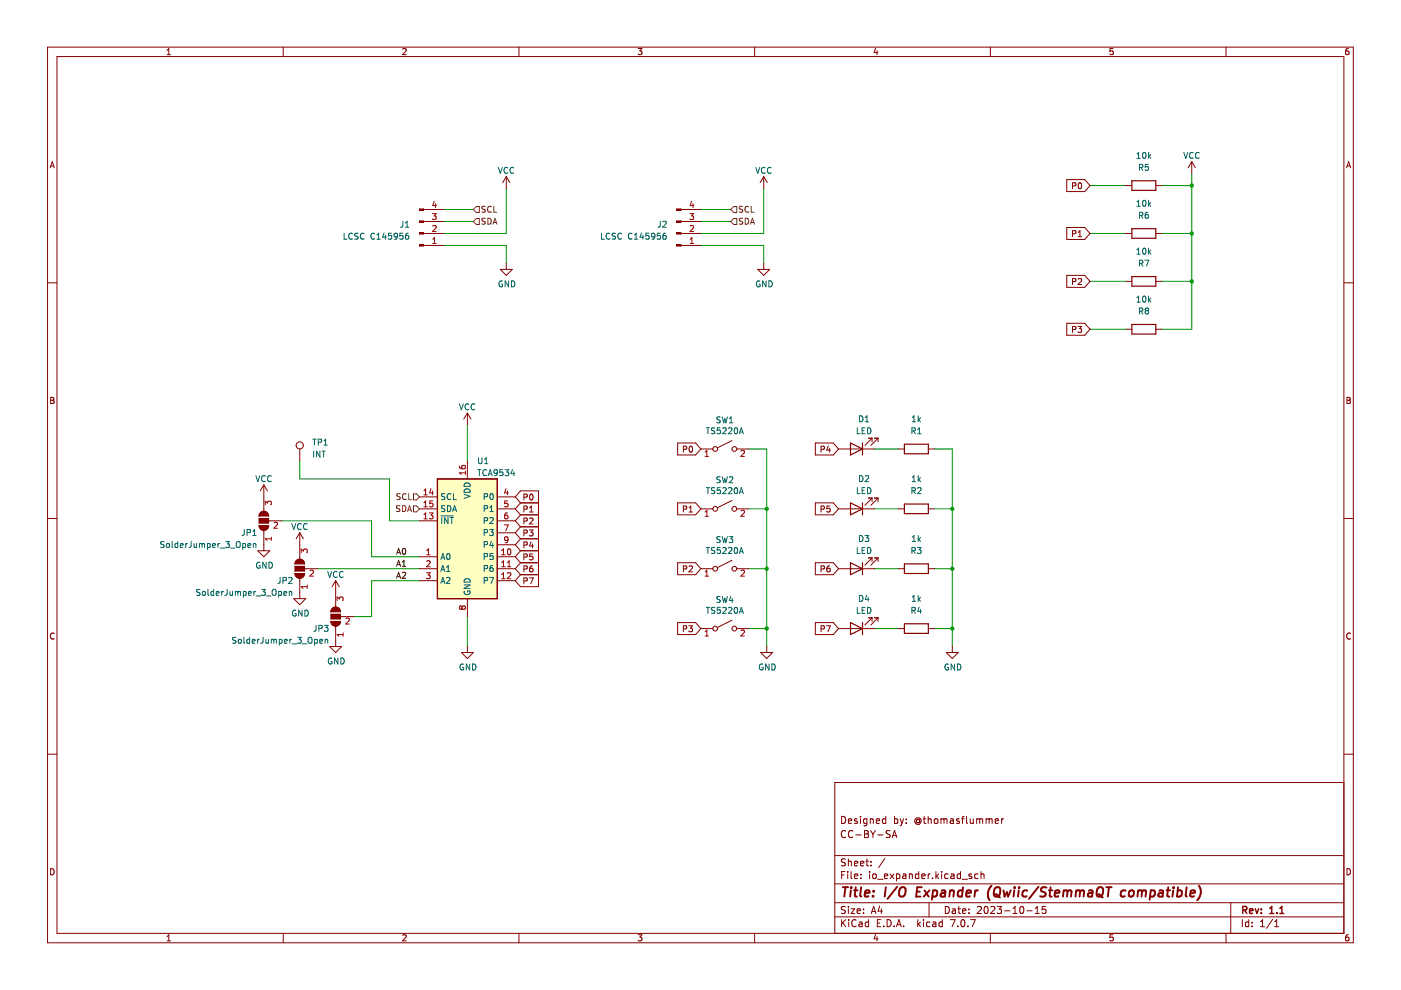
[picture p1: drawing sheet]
<svg xmlns="http://www.w3.org/2000/svg" width="297mm" height="210mm" viewBox="0 0 297 210" stroke-linecap="round" stroke-linejoin="round" font-family="sans-serif">
<g fill="none" stroke="#840000" stroke-width=".21">
<path d="M10.1 10h276.8v189.9h-276.8zM12.1 12h272.8v185.9h-272.8zM35.4 11.6h.8M35.4 10.7l.4-.4v1.3M60.1 10v2M85.4 10.4l.5-.1 .2 .4-.8 .9h.8M110 10v2M135.3 10.3h.8l-.4 .5 .3 .1v.6l-.1 .1-.6-.1M160 10v2M185.6 10.2l-.3 1h.8M185.9 10.7v.9M210 10v2"/>
<path d="M236 10.3h-.6l-.1 .6 .6-.1 .1 .7-.2 .1-.5-.1M259.9 10v2M285.9 10.3h-.4l-.2 .3v.7l.2 .3 .5-.1-.1-.7h-.4l-.2 .2M10.6 35.6l.5-1.3 .4 1.3M10.8 35.2h.6M285.5 35.6l.4-1.3 .5 1.3M285.6 35.2h.6M10.1 60h2M284.9 60h2M10.7 84.2h.5l.2 .3-.2 .4 .2 .1 .1 .3-.3 .2h-.5zM10.7 84.9h.5M285.6 84.2h.4l.3 .3-.3 .4 .3 .1v.3l-.2 .2h-.5z"/>
<path d="M285.6 84.9h.4M10.1 109.9h2M284.9 109.9h2M11.5 134.3a.58 .58 0 0 0-.8 .6 .58 .58 0 0 0 .8 .5M286.3 134.3a.58 .58 0 0 0-.8 .6 .58 .58 0 0 0 .8 .5M10.1 159.9h2M284.9 159.9h2M178.4 173.1a.76 .76 0 0 1 .9 .7 .76 .76 0 0 1-.9 .8zM179.3 176.2a.71 .71 0 0 0-1 .5 .71 .71 0 0 0 .7 .9l.3-.1M179.9 174.1l.7-.1-.1-.3-.4-.1-.2 .2v.7h.6M180.8 176.2a.71 .71 0 0 0-1 .5 .71 .71 0 0 0 .7 .9l.3-.1M181.4 177h1.2"/>
<path d="M181.7 173.7l-.3-.1-.2 .2v.2l.5 .2v.3h-.5M182.4 173.1v.1M182.4 173.6v1M183.3 176.1h.5l.3 .3-.3 .4 .3 .2 .1 .3-.3 .3h-.6zM183.3 176.8h.5M183.8 173.7l-.4-.1-.3 .3 .1 .6h.6M183.8 173.6v1.2l-.3 .3-.3-.1M184.5 173.7l.2-.1 .4 .1 .1 .9M184.5 173.6v1M184.6 176.1l.5 .8M185.1 176.9v.7M185.6 176.1l-.5 .8"/>
<path d="M185.8 174.1l.7-.1-.1-.3-.4-.1-.2 .2 .1 .7h.5M186.1 177h1.1M187.8 173.7l-.4-.1-.3 .3 .1 .6h.6M187.8 173.1v1.5M188.7 176.2l-.5-.1-.3 .1v.5l.7 .3 .1 .3-.3 .3-.5-.1M189.2 177.6l.5-1.5 .5 1.5M189.3 177.2h.7M189.7 173.7l.4-.1 .3 .3-.2 .6h-.5M189.7 173.1v1.5M190.9 173.6l.3 1M191.2 174.6l-.3 .5M191.6 173.6l-.4 1"/>
<path d="M192.2 173.7v.1M192.2 174.5v.1M194.9 173.9a.36 .36 0 0 0-.5-.1 .36 .36 0 0 0 0 .6 .36 .36 0 0 0 .5-.1M194.9 173.7v.6M194.9 174.3l.2 .1a.64 .64 0 0 0-.4-1 .64 .64 0 0 0-.8 .7 .71 .71 0 0 0 .5 .6 .71 .71 0 0 0 .8-.1M195.7 173.6h.6M195.9 173.1v1.3l.4 .2M196.8 173.7l.2-.1 .4 .1v.9M196.8 173.1v1.5M198.1 173.7l.3-.1 .4 .1 .1 .6-.2 .2-.3 .1-.3-.1zM199.5 173.7l.4-.1 .2 .2M199.5 173.6v1"/>
<path d="M200.1 173.8l.3-.2 .3 .1 .1 .9M200.1 173.8v.8M201.5 173.7h.6v.9M202.1 174h-.5l-.2 .2 .2 .4 .5-.1M203.4 173.7l-.4-.1-.2 .2 .1 .2 .5 .2v.3h-.6M203.9 173.6h.5M204.4 173.1l-.3 .2v1.3M204.9 173.1v1.3l.2 .2M205.7 173.6l.1 .9 .3 .1 .3-.1M206.4 173.6v1M207.1 173.7l.4-.1 .2 .2M207.1 173.6v1"/>
<path d="M207.7 173.8l.2-.2 .4 .1 .1 .9M207.7 173.8v.8M209.1 173.7l.4-.1 .2 .2M209.1 173.6v1M209.7 173.8l.2-.2 .4 .1 .1 .9M209.7 173.8v.8M211 174.1l.7-.1-.1-.3-.4-.1-.2 .2 .1 .7h.5M212.4 173.6v1M212.8 173.6l-.4 .3M284.9 165.9h-107.9v32M10.7 184.2a.66 .66 0 0 1 .8 .6 .66 .66 0 0 1-.8 .7zM35.4 198.6l.4-.4v1.3"/>
<path d="M35.4 199.5h.8M60.1 197.9v2M85.4 198.3l.5-.1 .2 .4-.8 .9h.8M110 197.9v2M135.3 198.2h.8l-.4 .5 .3 .1v.6l-.1 .1-.6-.1M160 197.9v2M177 194.4h107.9M177 191.4h107.9M177 187.4h107.9M177 181.4h107.9M178.4 195v1.5M178.4 185.5h.5"/>
<path d="M178.7 195.6l.6 .9M179.2 184.8h-.8v1.5M179.2 192.3l-.5-.1-.3 .1v.5l.7 .2 .1 .4-.3 .3-.5-.1M179.2 182.2l-.5-.1-.3 .1v.5l.7 .2 .1 .4-.3 .3-.5-.1M179.3 195l-.9 .8M179.7 184.8v.1M179.7 185.3v1M179.9 182.1v1.5M179.9 192.2v.1M179.9 192.7v1M179.9 182.7l.2-.1 .3 .1 .1 .9M179.9 195v.1"/>
<path d="M179.9 195.5v1M180.4 192.7h.8l-.8 1h.8M180.4 184.8v1.3l.3 .2M181.2 185.8l.7-.2-.1-.2-.4-.1-.2 .2v.7h.6M181.2 183.1l.7-.2-.1-.2-.4-.1-.2 .2v.7h.6M181.5 195.1a.71 .71 0 0 0-1 .5 .71 .71 0 0 0 .7 .9l.3-.2M181.7 193.2l.7-.2v-.2l-.5-.1-.2 .2 .1 .7h.6M182.2 195.6h.5l.1 .9M182.4 183.1l.8-.2-.1-.2-.4-.1-.3 .2 .1 .7h.6M182.5 186.1v.2M182.5 185.4v.1M182.8 195.8l-.5 .1-.2 .2 .2 .4 .5-.1"/>
<path d="M183.1 193.5v.2M183.1 192.8v.1M183.6 182.6h.6M183.8 182.1v1.3l.4 .2M184.2 195.6l-.5-.1-.3 .3 .2 .6h.6M184.2 195v1.5M184.4 184.8v.1M184.4 185.3v1M184.7 183.4v.2M184.7 182.7v.1M184.7 193.7l.5-1.5 .5 1.5M184.9 193.3h.7"/>
<path d="M185.1 185.4l.2-.1 .4 .1 .1 .6-.1 .2-.4 .1-.2-.2zM185.6 198.1l-.3 1h.8M185.9 198.6v.9M186 195.7h.5M186.1 186.4h1.1M186.5 192.1l-.3 1.1h.9M186.7 195h-.7v1.5h.7M186.9 192.7v1M187.4 196.3v.2M187.5 185.8l.7-.2v-.2l-.5-.1-.2 .2 .1 .7h.6M187.6 182l-1.3 1.9M188.1 195a.76 .76 0 0 1 .8 .7 .76 .76 0 0 1-.8 .8z"/>
<path d="M188.7 185.3l.8 1M189.5 185.3l-.8 1M189.6 196.3v.2M190.1 196.5l.5-1.5 .5 1.5M190.1 185.4l.4-.1 .3 .3-.1 .6h-.6M190.1 185.3v1.5M190.2 196.1h.7M191.4 185.4h.6l.1 .9M191.6 196.3v.2M192.1 185.6l-.5 .1-.2 .2 .2 .4 .5-.1M192.8 185.4l.2-.1 .4 .1v.9M192.8 185.3v1"/>
<path d="M194.6 195v1.5M194.7 195.9l.5 .6M194.8 185.4l-.4-.1-.3 .3 .1 .6h.6M194.8 184.8v1.5M195.2 195.5l-.6 .6M195.4 185.8l.7-.2v-.2l-.5-.1-.2 .2 .1 .7h.6M195.8 195v.1M195.8 195.5v1M196.8 185.3v1M197 191.4v3M197.1 195.6l-.4-.1-.3 .3 .2 .6h.5M197.2 185.3l-.4 .3"/>
<path d="M197.7 186.1v.2M197.8 195.6h.6v.9M198.4 184.8v1.5M198.4 195.8l-.5 .1-.2 .2 .2 .4 .5-.1M198.6 185.7l.4 .6M199 185.3l-.6 .6M199.6 184.8v.1M199.6 185.3v1M199.8 195.6l-.4-.1-.3 .3 .1 .6h.6M199.8 195v1.5M200.4 192.2a.76 .76 0 0 1 .9 .7 .76 .76 0 0 1-.9 .8zM201 185.4l-.4-.1-.3 .3 .1 .6h.6"/>
<path d="M201.5 195h1l-.6 1.5M201.6 185.4h.6l.1 .9M201.9 192.8h.6l.1 .9M202.3 185.6l-.5 .1-.2 .2 .2 .4 .5-.1M202.6 193l-.5 .1-.2 .2 .2 .4 .5-.1M203.1 192.7h.5M203.1 196.3v.2M203.3 192.2v1.3l.3 .2M203.6 185.4l-.4-.1-.3 .3 .2 .6h.5M203.6 184.8v1.5M203.9 195.1l.2-.1a.8 .8 0 0 1 .5 .7 .8 .8 0 0 1-.5 .8l-.4-.6zM204 186.4h1.1"/>
<path d="M204.1 193.2l.7-.2-.1-.2-.4-.1-.2 .2v.7h.6M205.2 196.3v.2M205.4 193.5v.2M205.4 192.8v.1M205.8 195h1l-.7 1.5M206 185.4l-.4-.1-.2 .2 .1 .2 .5 .2v.3h-.6M207.2 192.3l.6-.1 .3 .4-1 1.1h1M207.4 185.4l-.5-.1-.3 .3 .2 .6h.6M208 185.4l.2-.1 .4 .1v.9M208 184.8v1.5M208.8 192.3l.2-.1a.8 .8 0 0 1 .5 .7 .8 .8 0 0 1-.5 .8l-.4-.6zM210 197.9v2"/>
<path d="M210.1 192.3l.5-.1 .3 .4-.9 1.1h.9M211.4 192.2h1l-.5 .6 .4 .1v.6l-.2 .2-.7-.2M213 193.1h1.1M214.8 193.7h.8M214.8 192.6l.4-.4v1.5M216.4 192.3l.2-.1a.8 .8 0 0 1 .5 .7 .8 .8 0 0 1-.5 .8l-.4-.6zM217.7 193.1h1.2M219.5 193.7h.9M219.5 192.6l.4-.4v1.5M221.7 192.2h-.7l-.1 .7 .2-.1h.5l.2 .2-.1 .5-.2 .2-.6-.2M236 198.2h-.6l-.1 .6 .6-.1 .1 .7-.2 .1-.5-.1M259.9 197.9v2"/>
<path d="M260.9 191.4v6.5M263.4 195v1.5M264.8 195.6l-.5-.1-.3 .3 .2 .6h.6M264.8 195v1.5M265.5 196.3v.2M265.5 195.6v.1M267.3 196.5h.8M267.3 195.4l.4-.4v1.5M269.8 194.9l-1.3 1.9M270.3 196.5h.8M270.3 195.4l.4-.4v1.5M285.6 184.2a.66 .66 0 0 1 .7 .6 .66 .66 0 0 1-.7 .7z"/>
<path d="M285.9 198.2l-.4 .1-.2 .2v.7l.2 .3 .5-.1-.1-.7h-.4l-.2 .2"/>
</g>
<path d="M263.5 193l.7-.1 .2-.2-.1-.4-.8-.1v1.5M263.9 193l.5 .7M264.9 193.2l.7-.2v-.3h-.5l-.2 .2 .1 .7h.6M266.1 192.7l.4 1 .4-1M267.4 193.5v.2M267.4 192.7v.2M269.2 193.7h.9M269.2 192.6l.4-.4v1.5M270.7 193.5v.2M271.3 193.7h.9M271.3 192.6l.5-.4v1.5" fill="none" stroke="#840000" stroke-width=".3"/>
<g fill="none" stroke="#840000" stroke-width=".4">
<path d="M178.7 188.1h1.1M179.3 188.1l-.3 2M180.4 188.8l-.2 1.3M180.5 188.1v.2M181.1 188.8h.7M181.4 188.1l-.2 1.7 .1 .2 .4 .1M182.6 188.1l-.2 1.7 .2 .3M183.4 189.4l.9-.2v-.3h-.8l-.2 .9 .3 .3 .6-.1M185.1 189.9v.2M185.2 188.9v.2M187.8 188.1l-.2 2M190.2 188l-2 2.6"/>
<path d="M190.8 188.4a.69 .69 0 0 1 1.2 0 1.47 1.47 0 0 1-.6 1.7l-.6-.1a1.5 1.5 0 0 1 0-1.6zM194.4 189.1h.6M195.4 188.1h-.9l-.3 2h1M196 188.8l.9 1.3M197.1 188.8l-1.3 1.3M197.8 188.9h.8l.1 .3v.5a.66 .66 0 0 1-1 .3M197.8 188.8l-.2 2M199.6 188.9h.8l-.1 1.2M200.4 189.2l-.6 .1a.4 .4 0 0 0-.4 .4 .4 .4 0 0 0 .3 .4l.6-.1M201.4 189l.3-.2 .5 .1-.1 1.2M201.4 188.8l-.1 1.3M204.1 188.9a.66 .66 0 0 0-1 .3l-.1 .5 .2 .3h.8"/>
<path d="M204.2 188.1l-.3 2M204.9 189.4l1-.2-.1-.3h-.8l-.2 .9 .3 .3 .6-.1M206.8 188.8l-.2 1.3M207.3 188.8l-.3 .1-.3 .3M210.2 187.8a2.35 2.35 0 0 0-.4 3.1M210.9 188.4a.69 .69 0 0 1 1.2 0 1.47 1.47 0 0 1-.6 1.7l-.6-.1a1.5 1.5 0 0 1 0-1.6zM211 189.6l.4 .1 .6 .6M212.8 188.8l.2 1.3 .5-.9 .2 .9 .6-1.3M215.1 188.8l-.2 1.3M215.1 188.1v.2M216 188.8l-.2 1.3M216.1 188.1v.2"/>
<path d="M217.8 188.9a.66 .66 0 0 0-1 .3l-.1 .5 .2 .3h.8M220.2 188l-2 2.6M221.9 188.2a.85 .85 0 0 0-1.1 .1v.6l.8 .4v.6a.85 .85 0 0 1-1.1 .1M222.4 188.8h.7M222.8 188.1l-.3 1.7 .1 .2 .4 .1M223.6 189.4l1-.2v-.3h-.8l-.2 .9 .2 .3 .6-.1M225.5 189l.6-.2 .2 .3M225.5 188.8l-.1 1.3M226.3 189.1a.5 .5 0 0 1 .8-.2v1.2M226.3 189.1l-.1 1M228.2 189l.6-.2 .2 .3M228.2 188.8l-.2 1.3"/>
<path d="M229 189.1a.5 .5 0 0 1 .8-.2l-.1 1.2M229 189.1l-.1 1M230.8 188.9h.8l-.1 1.2M231.7 189.2l-.7 .1a.4 .4 0 0 0-.4 .4 .4 .4 0 0 0 .3 .4l.7-.1M232.7 188.4a.69 .69 0 0 1 1.2 0 1.47 1.47 0 0 1-.6 1.7l-.6-.1a1.5 1.5 0 0 1 0-1.6zM232.8 189.6l.4 .1 .6 .6M234.6 188.1h1.1M235.1 188.1l-.2 2M238.6 188.9a.66 .66 0 0 0-.9 .3l-.1 .5 .1 .3h.8M239.5 189l.1-.1a.5 .5 0 0 1 .8 .3l-.1 .5-.2 .3a.5 .5 0 0 1-.8-.3zM241.3 189l.6-.2 .2 .3M241.3 188.8l-.1 1.3"/>
<path d="M242.1 189.1a.5 .5 0 0 1 .8-.2v1.2M242.1 189.1l-.1 1M244 188.9h.7l.2 .3-.1 .5a.66 .66 0 0 1-1 .3M244 188.8l-.3 2M245.8 188.9h.7v1.2M246.6 189.2l-.7 .1a.4 .4 0 0 0-.3 .4 .4 .4 0 0 0 .2 .4l.7-.1M247.3 188.8h.8M247.7 188.1l-.2 1.7v.2l.4 .1M248.7 188.8l-.1 1.3M248.8 188.1v.2M249.7 188.9h.7l.2 .3-.1 .5a.66 .66 0 0 1-1 .3M249.8 188.1l-.3 2"/>
<path d="M251.6 188.1l-.2 1.7 .2 .3M252.4 189.4l1-.2-.1-.3h-.8l-.2 .9 .3 .3 .6-.1M254.2 187.8a2.32 2.32 0 0 1-.4 3.1"/>
</g>
<path d="M92.7 101.5h12.7v25.4h-12.7z" fill-rule="evenodd" fill="#ffffc2"/>
<g fill="none" stroke="#840000" stroke-width=".25">
<path d="M180.3 93.9l2.6 1.3-2.6 1.3zM182.9 93.9v2.6M191.7 94.2h5.1v2h-5.1zM92.7 101.5h12.7v25.4h-12.7zM180.3 106.6l2.6 1.3-2.6 1.3zM180.3 119.3l2.6 1.3-2.6 1.3zM182.9 106.6v2.6M182.9 119.3v2.6M191.7 106.9h5.1v2h-5.1zM191.7 119.6h5.1v2h-5.1zM180.3 132l2.6 1.3-2.6 1.2zM182.9 132v2.5"/>
<path d="M191.7 132.3h5.1v2h-5.1z"/>
</g>
<g fill="none" stroke="#009600" stroke-width=".21">
<path d="M107.3 40v9.5h-13.3M161.9 40v9.5h-13.3M231.1 39.3h7.6M246.3 39.3h6.4M252.7 36.8v33h-6.4M94 44.4h6.4M94 47h6.4M94 52h13.3v3.8M148.6 52h13.3v3.8M148.6 44.4h6.3M148.6 47h6.3M231.1 49.5h7.6"/>
<path d="M231.1 59.7h7.6M246.3 49.5h6.4M246.3 59.7h6.4M231.1 69.8h7.6M63.6 97.7v3.8h19v8.9h6.3M99.1 90.1v7.6M158.7 95.2h3.9v41.9M185.4 95.2h5.1M198.1 95.2h3.8v41.9M59.7 110.4h19.1v7.6h10.1M158.7 107.9h3.9M185.4 107.9h5.1"/>
<path d="M198.1 107.9h3.8M67.4 120.6h21.5M88.9 123.1h-10.1v7.6h-3.8M99.1 130.7v6.4M158.7 133.3h3.9M158.7 120.6h3.9M185.4 133.3h5.1M185.4 120.6h5.1M198.1 133.3h3.8M198.1 120.6h3.8"/>
</g>
<path d="M84.1 117.5l.4-1.2 .4 1.2M84.2 119.7h.6M84.2 117.2h.6M85.3 119.2l.4-.4v1.3M85.4 116.4l.2-.1a.68 .68 0 0 1 .4 .6 .68 .68 0 0 1-.4 .6l-.3-.5zM84.1 122.6l.4-1.3 .4 1.3M84.1 120.1l.4-1.3 .4 1.3M84.2 122.2h.6M85.3 121.5l.5-.2 .2 .4-.8 .9h.8M85.3 120.1h.7" fill="none" stroke="#0f0f0f" stroke-width=".21"/>
<g fill="none" stroke="#840000" stroke-width=".21">
<path d="M226.2 38.1h3.8l1.1 1.2-1.1 1.3h-3.8zM227.4 39.4h.6l.1-.5-.7-.2v1.3M228.7 38.9l.2-.2a.68 .68 0 0 1 .4 .7 .68 .68 0 0 1-.4 .6l-.3-.5zM144.4 44.4h.4M144.4 47h.4M144.4 49.5h.4M144.4 52h.4M226.2 48.2h3.8l1.1 1.3-1.1 1.3h-3.8zM226.2 58.4h3.8l1.1 1.3-1.1 1.2h-3.8zM227.4 49.6l.6-.1 .1-.5-.7-.1v1.3M227.4 59.7h.6l.1-.5-.7-.1v1.2M228.6 59.2l.5-.1 .2 .3-.8 .9h.8"/>
<path d="M228.6 50.2h.7M228.6 49.3l.4-.4v1.3M226.2 68.5h3.8l1.1 1.3-1.1 1.3h-3.8zM227.4 69.9l.6-.1 .1-.5-.7-.1v1.3M228.5 69.2h.8l-.4 .5 .4 .1v.6l-.2 .1-.6-.1M143.7 93.9h3.8l1.1 1.3-1.1 1.3h-3.8zM144.9 95.3l.6-.1 .1-.5-.7-.1v1.3M146.2 94.7l.2-.1a.68 .68 0 0 1 .4 .6 .68 .68 0 0 1-.4 .7l-.3-.5zM172.9 93.9h3.8l1.1 1.3-1.1 1.3h-3.8zM174.1 95.3l.6-.1v-.5l-.6-.1v1.3M175.6 94.5l-.3 .9h.8M175.9 95v.9"/>
<path d="M177.8 95.2h7.6M184.1 92.9h.8M184.9 92.9v.8M184.9 92.9l-1.5 1.5M185.4 92.9h.8M186.2 92.9v.8M186.2 92.9l-1.6 1.5M190.5 95.2h1.2M196.8 95.2h1.3M110.4 119.3h3.8M110.4 106.6h3.8M110.4 109.2h3.8"/>
<path d="M110.4 106.6l-1.2 1.3 1.2 1.3M110.4 106.6l-1.2-1.2 1.2-1.3h3.8v20.3h-3.8l-1.2-1.3 1.2-1.2M110.4 111.7l-1.2 1.3 1.2 1.2M110.4 114.2h3.8M110.4 111.7h3.8M110.4 109.2l-1.2 1.2 1.2 1.3M110.4 114.2l-1.2 1.3 1.2 1.3M110.4 116.8h3.8M110.4 116.8l-1.2 1.2 1.2 1.3M110.4 119.3l-1.2 1.3 1.2 1.3M111.1 108l.6-.1v-.5l-.6-.1v1.3M111.1 105.4h.6v-.5l-.6-.1v1.2"/>
<path d="M111.1 110.5l.6-.1v-.5l-.6-.1v1.3M111.1 113h.6v-.5l-.6-.1v1.2M111.1 115.6l.6-.1v-.5l-.6-.1v1.3M111.1 118.1l.6-.1v-.4l-.6-.2v1.3M112.2 112.4h.8l-.4 .5 .4 .1v.5l-.2 .1-.6-.1M112.3 108.6h.7M112.3 107.7l.3-.4v1.3M112.3 109.9l.5-.1 .2 .4-.8 .9h.8M112.4 104.9l.2-.1a.68 .68 0 0 1 .4 .6 .68 .68 0 0 1-.4 .6l-.3-.5zM112.6 114.8l-.3 1h.8M112.9 120h-.4l-.2 .3v.7l.2 .3 .5-.2-.1-.6h-.4l-.2 .2M112.9 115.3v.9"/>
<path d="M113 117.4h-.7v.6h.6l.1 .6-.2 .1-.5-.1M143.7 119.3h3.8l1.1 1.3-1.1 1.3h-3.8zM143.7 106.6h3.8l1.1 1.3-1.1 1.3h-3.8zM144.9 108l.6-.1 .1-.5-.7-.1v1.3M146.1 108.6h.7M146.1 107.7l.4-.4v1.3M155.2 118.8l-3.1 1.5M172.9 106.6h3.8l1.1 1.3-1.1 1.3h-3.8zM172.9 119.3h3.8l1.1 1.3-1.1 1.3h-3.8zM174.1 108l.6-.1v-.5l-.6-.1v1.3M175.9 120h-.4l-.1 .3-.1 .7 .2 .3 .5-.2-.1-.6h-.4l-.2 .2M176 107.3h-.6l-.1 .6 .6-.1 .1 .6-.2 .2-.5-.2"/>
<path d="M177.8 107.9h7.6M184.1 118.3h.8M184.1 105.6h.8M184.9 105.6v.8M184.9 118.3v.8M184.9 118.3l-1.5 1.5M184.9 105.6l-1.5 1.5M185.4 118.3h.8M185.4 105.6h.8M186.2 105.6v.8M186.2 118.3v.8M186.2 118.3l-1.6 1.5"/>
<path d="M186.2 105.6l-1.6 1.5M190.5 107.9h1.2M196.8 107.9h1.3M110.4 121.9h3.8M111.1 120.6h.6v-.5l-.6-.1v1.3M111.1 123.2l.6-.1v-.5l-.6-.1v1.3M112.2 122.5h.9l-.6 1.3M143.7 132h3.8l1.1 1.3-1.1 1.2h-3.8zM144.9 133.3h.6l.1-.5-.7-.1v1.2M144.9 120.6h.6l.1-.5-.7-.1v1.3M146 132.7h.8l-.4 .5 .4 .1v.5l-.2 .1-.6-.1M146.1 120.1l.5-.1 .2 .3-.8 1h.8"/>
<path d="M148.6 133.3h2.5M148.6 120.6h2.5M155.2 131.5l-3.1 1.5M156.2 133.3h2.5M156.2 120.6h2.5M161.3 138.4h2.5l-1.2 1.2zM162.6 137.1v1.3M172.9 132h3.8l1.1 1.3-1.1 1.2h-3.8zM174.1 120.6h.6v-.5l-.6-.1v1.3M174.1 133.3h.6v-.5l-.6-.1v1.2M175.2 132.7h.9l-.6 1.2M177.8 133.3h7.6"/>
<path d="M177.8 120.6h7.6M184.1 131h.8M184.9 131l-1.5 1.5M184.9 131v.8M185.4 131h.8M186.2 131l-1.6 1.5M186.2 131v.8M190.5 133.3h1.2M190.5 120.6h1.2M196.8 133.3h1.3M196.8 120.6h1.3M200.6 138.4h2.6l-1.3 1.2z"/>
<path d="M201.9 137.1v1.3"/>
<circle cx="151.6" cy="120.6" r=".51"/>
<circle cx="151.6" cy="133.3" r=".51"/>
<circle cx="155.7" cy="133.3" r=".51"/>
<circle cx="155.7" cy="120.6" r=".51"/>
</g>
<g fill="none" stroke="#725600" stroke-width=".21">
<path d="M100.4 47l.6-.7h.6v1.3h-.6zM101 43.8h.6v1.3h-.6l-.6-.7zM102.9 43.8l-.7 .1v.3l.6 .3 .1 .3-.3 .2-.4-.1M102.9 46.3l-.7 .1v.4l.6 .2 .1 .3-.3 .2h-.4M103.4 46.3a.64 .64 0 0 1 .8 .6 .64 .64 0 0 1-.8 .6zM104.2 43.9a.56 .56 0 0 0-.8 .5 .56 .56 0 0 0 .8 .5M104.5 47.5l.4-1.2 .5 1.2M104.6 47.2h.6M104.7 43.7v1.3h.6M155.6 43.8h.6v1.3h-.6l-.7-.7zM155.6 46.3h.6v1.3h-.6l-.7-.6zM157.5 43.8l-.7 .1v.3l.5 .3 .2 .3-.3 .2-.5-.1"/>
<path d="M157.5 46.3l-.7 .1v.4l.5 .2 .2 .3-.3 .2h-.5M158 46.3a.64 .64 0 0 1 .7 .6 .64 .64 0 0 1-.7 .6zM158.7 43.9a.56 .56 0 0 0-.8 .5 .56 .56 0 0 0 .8 .5M159.1 47.5l.4-1.2 .4 1.2M159.2 47.2h.6M159.3 43.7v1.3h.6M84.8 107.3h-.7v.4l.6 .2 .1 .3-.3 .3-.4-.1M84.8 104.7l-.6 .1v.3l.5 .3 .1 .3-.2 .2h-.5M85.3 107.2a.64 .64 0 0 1 .8 .6 .64 .64 0 0 1-.8 .7zM86.1 104.8a.56 .56 0 0 0-.8 .5 .56 .56 0 0 0 .8 .5M86.4 108.5l.4-1.3 .5 1.3M86.5 108.1h.6"/>
<path d="M86.7 104.7v1.2h.6M87.7 104.7h.6l.6 .7-.6 .6h-.6zM87.7 107.3h.6l.6 .6-.6 .6h-.6z"/>
</g>
<g fill="none" stroke="#006464" stroke-width=".21">
<path d="M181.8 90.7v1.3h.6M182.2 88.2a.64 .64 0 0 1 .8 .6 .64 .64 0 0 1-.8 .6zM182.8 91.3h.4M183.4 90.7h-.6v1.3h.6M183.5 89.4h.7M183.5 88.5l.3-.3v1.2M183.9 90.7a.64 .64 0 0 1 .8 .6 .64 .64 0 0 1-.8 .7zM193.4 91.4l.6-.1v-.5l-.6-.1v1.3M193.4 88.5l.4-.3v1.2M193.4 89.4h.7M193.7 91.4l.4 .6M194.6 92h.7"/>
<path d="M194.6 91.1l.3-.4v1.3M194.7 88.2v1.2M194.8 88.9l.4 .5M195.2 88.6l-.5 .5M149.7 116.1h.8M150.1 116.1v1.3M151.6 116.1l-.7 .1v.4l.5 .2 .2 .3-.3 .3-.5-.1M152.7 116.1h-.6l-.1 .6 .6-.1 .1 .6-.2 .2-.5-.2M152.7 113.8l-.7 .1v.4l.6 .2 .1 .3-.2 .2h-.5M153.1 113.8l.3 1.2 .3-.9 .2 .9 .3-1.2M153.2 116.2l.5-.1 .3 .3-.8 1h.8M154.5 116.2l.4-.1 .3 .3-.8 1h.8"/>
<path d="M154.6 113.8h.8l-.5 .5 .4 .1v.5l-.2 .1-.5-.1M155.8 116.1h.2a.68 .68 0 0 1 .4 .6 .68 .68 0 0 1-.4 .7 .84 .84 0 0 1-.2-1.3zM156.8 117.4l.4-1.3 .4 1.3M156.9 117h.6M181.8 103.4v1.3h.6M181.8 116.1v1.3h.6M182.2 100.9a.64 .64 0 0 1 .8 .6 .64 .64 0 0 1-.8 .6zM182.2 113.5a.64 .64 0 0 1 .8 .7 .64 .64 0 0 1-.8 .6zM182.8 116.7h.4M182.8 104h.4M183.4 103.4h-.6v1.3h.6M183.4 116.1h-.6v1.3h.6"/>
<path d="M183.4 113.5h.8l-.4 .5 .3 .1v.6l-.2 .1-.5-.1M183.5 101l.4-.1 .3 .3-.8 .9h.8M183.9 103.4a.64 .64 0 0 1 .8 .6 .64 .64 0 0 1-.8 .7zM183.9 116.1a.64 .64 0 0 1 .8 .6 .64 .64 0 0 1-.8 .7zM193.4 116.7h.6v-.5l-.6-.1v1.3M193.4 104.1l.6-.1v-.5l-.6-.1v1.3M193.4 114.8h.7M193.4 102.1h.7M193.4 101.2l.4-.3v1.2M193.4 113.9l.4-.4v1.3M193.7 104.1l.4 .6M193.7 116.7l.4 .7"/>
<path d="M194.5 116.1h.8l-.4 .5 .3 .1v.5l-.2 .2-.5-.2M194.6 103.5l.4-.1 .3 .4-.8 .9h.8M194.7 100.9v1.2M194.7 113.5v1.3M194.8 101.6l.4 .5M194.8 114.3l.4 .5M195.2 101.3l-.5 .5M195.2 114l-.5 .5M149.7 128.8h.8M150.1 128.8v1.2M151.6 128.8l-.7 .1v.4l.5 .2 .2 .3-.3 .2h-.5M152.7 128.8h-.6l-.1 .6 .6-.1 .1 .6-.2 .1-.5-.1"/>
<path d="M152.7 126.5l-.7 .1v.4l.6 .2 .1 .3-.2 .2h-.5M153.1 126.5l.3 1.2 .3-.9 .2 .9 .3-1.2M153.2 128.9l.5-.1 .3 .3-.8 .9h.8M154.5 128.9l.4-.1 .3 .3-.8 .9h.8M154.9 126.4l-.3 .9h.8M155.2 126.9v.8M155.8 128.9l.2-.1a.68 .68 0 0 1 .4 .6 .68 .68 0 0 1-.4 .6l-.3-.4zM156.8 130l.4-1.2 .4 1.2M156.9 129.7h.6M181.8 128.8v1.2h.6M182.2 126.2a.64 .64 0 0 1 .8 .7 .64 .64 0 0 1-.8 .6zM182.8 129.4h.4"/>
<path d="M183.4 128.8h-.6v1.2h.6M183.8 126.2l-.3 .9h.7M183.9 128.8a.64 .64 0 0 1 .8 .6 .64 .64 0 0 1-.8 .6zM184.1 126.7v.8M193.4 129.4h.6v-.5l-.6-.1v1.2M193.4 127.5h.7M193.4 126.6l.4-.4v1.3M193.7 129.4l.4 .6M194.7 126.2v1.3M194.8 127l.4 .5M194.9 128.7l-.3 .9h.7M195.2 129.2v.8"/>
<path d="M195.2 126.7l-.5 .4M161.7 140.8a.58 .58 0 0 0-.7 .6 .58 .58 0 0 0 .8 .5v-.4h-.3M163 140.8v1.3l-.7-1.3v1.3M163.7 140.8a.64 .64 0 0 1 .7 .6 .64 .64 0 0 1-.7 .7zM201.1 140.8a.58 .58 0 0 0-.8 .6 .58 .58 0 0 0 .8 .5v-.4h-.2M202.4 140.8v1.3l-.7-1.3v1.3M203 140.8a.64 .64 0 0 1 .7 .6 .64 .64 0 0 1-.7 .7z"/>
</g>
<path d="M149.5 122.2h.7M149.5 121.3l.4-.4v1.3M149.5 133.9l.4-.3v1.3M149.5 134.9h.7M157.1 121l.5-.1 .2 .4-.7 .9h.7M157.1 133.7l.5-.1 .2 .3-.7 1h.7" fill="none" stroke="#a90000" stroke-width=".21"/>
<path d="M143.5 44.3h.9v.3h-.9z" fill-rule="evenodd" fill="#840000"/>
<path d="M143.5 44.3h.9v.3h-.9z" fill="none" stroke="#840000" stroke-width=".21"/>
<path d="M143.5 46.8h.9v.3h-.9z" fill-rule="evenodd" fill="#840000"/>
<path d="M143.5 46.8h.9v.3h-.9z" fill="none" stroke="#840000" stroke-width=".21"/>
<path d="M143.5 49.4h.9v.2h-.9z" fill-rule="evenodd" fill="#840000"/>
<path d="M143.5 49.4h.9v.2h-.9z" fill="none" stroke="#840000" stroke-width=".21"/>
<path d="M143.5 51.9h.9v.3h-.9z" fill-rule="evenodd" fill="#840000"/>
<g fill="none" stroke="#840000" stroke-width=".21">
<path d="M107.3 37.4l-.7 1.3M107.3 37.4v2.6M107.3 37.4l.8 1.3M161.9 37.4l-.7 1.3M161.9 37.4v2.6M161.9 37.4l.8 1.3M89.8 52h.4M89.8 49.5h.4M89.8 47h.4M89.8 44.4h.4M106.1 57.1h2.5l-1.3 1.3zM107.3 55.8v1.3"/>
<path d="M143.5 51.9h.9v.3h-.9zM144.8 52h3.8M144.8 49.5h3.8M144.8 47h3.8M144.8 44.4h3.8M160.7 57.1h2.5l-1.3 1.3zM161.9 55.8v1.3M99.1 87.6l-.8 1.2M99.1 87.6v2.5M99.1 87.6l.8 1.2M148.6 95.2h2.5M155.2 93.4l-3.1 1.5"/>
<path d="M156.2 95.2h2.5M148.6 107.9h2.5M155.2 106.1l-3.1 1.5M156.2 107.9h2.5M69.9 137.1h2.5l-1.2 1.3zM71.2 135.8v1.3M97.8 138.4h2.6l-1.3 1.2zM99.1 137.1v1.3"/>
<circle cx="151.6" cy="95.2" r=".51"/>
<circle cx="155.7" cy="95.2" r=".51"/>
<circle cx="151.6" cy="107.9" r=".51"/>
<circle cx="155.7" cy="107.9" r=".51"/>
</g>
<path d="M146.3 45.3h.8l-.5 .5 .4 .1v.5l-.2 .1-.5-.1M146.3 51.6h.8M146.3 50.7l.4-.3v1.2M146.3 47.9l.5-.1 .3 .4-.8 .9h.8M146.6 42.7l-.3 .9h.8M146.9 43.2v.8M149.5 96.8h.7M149.5 95.9l.4-.4v1.3M157.1 95.6l.5-.1 .2 .4-.7 .9h.7M149.5 108.6l.4-.4v1.3M149.5 109.5h.7M157.1 108.3l.5-.1 .2 .4-.7 .9h.7" fill="none" stroke="#a90000" stroke-width=".21"/>
<g fill="none" stroke="#006464" stroke-width=".21">
<path d="M105.7 35.5l.4 1.3 .4-1.3M107.6 35.6a.56 .56 0 0 0-.7 .5 .56 .56 0 0 0 .7 .5M108.9 35.6a.56 .56 0 0 0-.8 .5 .56 .56 0 0 0 .8 .5M160.2 35.5l.5 1.3 .4-1.3M162.2 35.6a.56 .56 0 0 0-.8 .5 .56 .56 0 0 0 .8 .5M163.5 35.6a.56 .56 0 0 0-.8 .5 .56 .56 0 0 0 .8 .5M106.5 59.6a.58 .58 0 0 0-.7 .6 .58 .58 0 0 0 .8 .5v-.4h-.3M107.8 59.6v1.2l-.7-1.2v1.2M108.4 59.6a.64 .64 0 0 1 .8 .6 .64 .64 0 0 1-.8 .6zM127.5 49.4v1.3h.6M129.3 49.6a.56 .56 0 0 0-.8 .5 .56 .56 0 0 0 .8 .5M130.5 49.5l-.7 .1v.3l.6 .3 .1 .3-.2 .2h-.5"/>
<path d="M131.8 49.6a.56 .56 0 0 0-.8 .5 .56 .56 0 0 0 .8 .5M134 49.6a.56 .56 0 0 0-.8 .5 .56 .56 0 0 0 .8 .5M134.5 50.7h.7M134.5 49.8l.4-.4v1.3M136 49.4l-.3 .9h.8M136.3 49.9v.8M137.6 49.4h-.6l-.1 .7 .6-.1 .1 .6-.2 .1-.5-.1M138.8 50l-.2 .2h-.4v-.6l.4-.2 .2 .3v.7l-.2 .3h-.4M140 46.9l-.1 1.1-.4 .2M140 49.4h-.6l-.1 .7 .6-.1 .1 .6-.2 .1-.5-.1M140.5 47l.5-.1 .3 .4-.8 .9h.8M141.1 49.4l-.3 .1-.2 .2-.1 .8 .3 .2 .4-.1-.1-.6-.3-.1-.3 .3"/>
<path d="M161.1 59.6a.58 .58 0 0 0-.8 .6 .58 .58 0 0 0 .8 .5v-.4h-.2M162.4 59.6v1.2l-.7-1.2v1.2M163 59.6a.64 .64 0 0 1 .7 .6 .64 .64 0 0 1-.7 .6zM97.4 85.6l.4 1.3 .4-1.3M99.4 85.7a.56 .56 0 0 0-.8 .6 .56 .56 0 0 0 .8 .5M100.7 85.7a.56 .56 0 0 0-.8 .6 .56 .56 0 0 0 .8 .5M149.7 90.7h.8M150.1 90.7v1.3M151.6 90.8h-.7v.4l.5 .2 .2 .3-.3 .3-.5-.1M152.7 88.4l-.7 .1v.4l.6 .2 .1 .3-.2 .3-.5-.1M152.7 90.7h-.6l-.1 .6 .6-.1 .1 .6-.2 .2-.5-.2M153.1 88.4l.3 1.3 .3-.9 .2 .9 .3-1.3"/>
<path d="M153.2 90.8l.5-.1 .3 .4-.8 .9h.8M154.5 90.8l.4-.1 .3 .4-.8 .9h.8M154.6 89.7h.8M154.6 88.8l.4-.4v1.3M155.8 90.8l.2-.1a.68 .68 0 0 1 .4 .6 .68 .68 0 0 1-.4 .7 .84 .84 0 0 1-.2-1.2zM156.8 92l.4-1.3 .4 1.3M156.9 91.6h.6M149.7 103.4h.8M150.1 103.4v1.3M151.6 103.5h-.7v.4l.5 .2 .2 .3-.3 .3-.5-.1M152.7 101.1l-.7 .1v.4l.6 .2 .1 .3-.2 .3-.5-.1M152.7 103.4h-.6l-.1 .6 .6-.1 .1 .6-.2 .2-.5-.2"/>
<path d="M153.1 101.1l.3 1.3 .3-1 .2 1 .3-1.3M153.2 103.5l.5-.1 .3 .4-.8 .9h.8M154.5 103.5l.4-.1 .3 .4-.8 .9h.8M154.6 101.2l.5-.1 .3 .3-.8 1h.8M155.8 103.5l.2-.1a.68 .68 0 0 1 .4 .6 .68 .68 0 0 1-.4 .7l-.3-.5zM156.8 104.7l.4-1.3 .4 1.3M156.9 104.3h.6M70.3 139.6a.58 .58 0 0 0-.7 .6 .58 .58 0 0 0 .8 .5v-.5h-.3M71.7 139.5v1.3l-.8-1.3v1.3M72.3 139.5a.64 .64 0 0 1 .7 .6 .64 .64 0 0 1-.7 .7zM98.3 140.8a.58 .58 0 0 0-.8 .6 .58 .58 0 0 0 .8 .5v-.4h-.2M99.6 140.8v1.3l-.7-1.3v1.3"/>
<path d="M100.2 140.8a.64 .64 0 0 1 .7 .6 .64 .64 0 0 1-.7 .7z"/>
</g>
<path d="M88.9 44.3h.9v.3h-.9z" fill-rule="evenodd" fill="#840000"/>
<path d="M88.9 44.3h.9v.3h-.9z" fill="none" stroke="#840000" stroke-width=".21"/>
<path d="M88.9 46.8h.9v.3h-.9z" fill-rule="evenodd" fill="#840000"/>
<path d="M88.9 46.8h.9v.3h-.9z" fill="none" stroke="#840000" stroke-width=".21"/>
<path d="M88.9 49.4h.9v.2h-.9z" fill-rule="evenodd" fill="#840000"/>
<path d="M88.9 49.4h.9v.2h-.9z" fill="none" stroke="#840000" stroke-width=".21"/>
<path d="M88.9 51.9h.9v.3h-.9z" fill-rule="evenodd" fill="#840000"/>
<g fill="none" stroke="#840000" stroke-width=".21">
<path d="M88.9 51.9h.9v.3h-.9zM90.2 52h3.8M90.2 49.5h3.8M90.2 47h3.8M90.2 44.4h3.8M63.6 95.2v2.5M55.9 102.8l-.7 1.3M55.9 102.8v2.6M55.9 102.8l.8 1.3M63.6 113v2.5M63.6 113l-.8 1.2M63.6 113l.7 1.2"/>
<path d="M62.3 126.9h2.5l-1.2 1.3zM63.6 125.7v1.2M70.2 131.8a1.02 1.02 0 0 0 1 1 1.02 1.02 0 0 0 1-1M71.2 123.1l-.8 1.3M71.2 123.1v2.6M71.2 123.1l.7 1.3"/>
<circle cx="63.6" cy="94.4" r=".76"/>
</g>
<path d="M91.7 45.3h.8l-.4 .5 .3 .1v.5l-.2 .1-.5-.1M91.7 51.6h.8M91.7 50.7l.4-.3v1.2M91.7 47.9l.5-.1 .3 .4-.8 .9h.8M92.1 42.7l-.4 .9h.8M92.4 43.2v.8" fill="none" stroke="#a90000" stroke-width=".21"/>
<g fill="none" stroke="#006464" stroke-width=".21">
<path d="M73 49.4v1.3h.6M74.7 49.6a.56 .56 0 0 0-.8 .5 .56 .56 0 0 0 .8 .5M75.9 49.5l-.6 .1v.3l.5 .3 .1 .3-.2 .2h-.5M77.2 49.6a.56 .56 0 0 0-.8 .5 .56 .56 0 0 0 .8 .5M79.4 49.6a.56 .56 0 0 0-.8 .5 .56 .56 0 0 0 .8 .5M79.9 50.7h.7M79.9 49.8l.4-.4v1.3M81.4 49.4l-.3 .9h.8M81.7 49.9v.8M83 49.4h-.6l-.1 .7 .6-.1 .1 .6-.2 .1-.5-.1M84.3 50l-.3 .2h-.3l-.1-.6 .4-.2 .3 .3-.1 .7-.2 .3h-.3M85.4 46.9v1.1l-.5 .2"/>
<path d="M85.4 49.4h-.6l-.1 .7 .7-.1v.6l-.2 .1-.5-.1M86 48.2h.7M86 47.3l.3-.4v1.3M86.6 49.4l-.4 .1-.2 .2v.8l.2 .2 .4-.1v-.6l-.4-.1-.2 .3M66.3 93.1h.7M66.5 95.6v1.3M66.7 93.1v1.3M67.5 93.8l.6-.1v-.5l-.6-.1v1.3M67.8 95.6v1.3l-.7-1.3v1.3M68.3 95.6h.7M68.6 95.6v1.3M68.7 94.4h.7"/>
<path d="M68.7 93.5l.3-.4v1.3M54.2 100.9l.5 1.2 .4-1.2M56.2 101a.56 .56 0 0 0-.8 .5 .56 .56 0 0 0 .8 .5M57.5 101a.56 .56 0 0 0-.8 .5 .56 .56 0 0 0 .8 .5M61.9 111l.4 1.3 .4-1.3M63.9 111.1a.56 .56 0 0 0-.8 .5 .56 .56 0 0 0 .8 .6M65.1 111.1a.56 .56 0 0 0-.8 .5 .56 .56 0 0 0 .8 .6M62.7 129.4a.58 .58 0 0 0-.7 .6 .58 .58 0 0 0 .8 .5v-.4h-.3M64 129.4v1.2l-.7-1.2v1.2M64.6 129.4a.64 .64 0 0 1 .8 .6 .64 .64 0 0 1-.8 .6zM69.5 121.2l.4 1.2 .4-1.2M71.5 121.3a.56 .56 0 0 0-.8 .5 .56 .56 0 0 0 .8 .5"/>
<path d="M72.7 121.3a.56 .56 0 0 0-.8 .5 .56 .56 0 0 0 .8 .5"/>
</g>
<path d="M70.2 131.8h2a1.02 1.02 0 0 1-1 1 1.02 1.02 0 0 1-1-1z" fill-rule="evenodd" fill="#840000"/>
<path d="M70.2 131.8a1.02 1.02 0 0 0 1 1 1.02 1.02 0 0 0 1-1" fill="none" stroke="#840000" stroke-width=".21"/>
<path d="M70.2 130.2h2v1h-2z" fill-rule="evenodd" fill="#840000"/>
<path d="M70.2 130.2h2v1h-2zM70.2 131.8h2M70.4 129a1.02 1.02 0 0 1 1.2-.2 1.02 1.02 0 0 1 .6 .9h-2zM71.2 128.2v.5M71.2 132.8v.5M72.2 130.7h.2" fill="none" stroke="#840000" stroke-width=".21"/>
<path d="M70.4 129a1.02 1.02 0 0 1 1.2-.2 1.02 1.02 0 0 1 .6 .9h-2z" fill-rule="evenodd" fill="#840000"/>
<path d="M62.5 121.6a1.02 1.02 0 0 0 1.1 1 1.02 1.02 0 0 0 1-1M70.2 129.7a1.02 1.02 0 0 1 1-1 1.02 1.02 0 0 1 1 1M71.2 125.7v2.5M71.2 133.3v2.5M72.4 130.7h2.6" fill="none" stroke="#840000" stroke-width=".21"/>
<path d="M71.5 127.4v-.8l.5 .4 .1-.4h.5l.1 .2-.1 .6M72.7 134.2v.7M72.7 134.5h-1.2l.3 .4M73.3 131.2l.5-.2 .3 .4-.8 .9h.8" fill="none" stroke="#a90000" stroke-width=".21"/>
<g fill="none" stroke="#006464" stroke-width=".21">
<path d="M50 135.2h-.6v.4l.5 .2 .1 .4-.2 .2-.5-.1M50.6 135.6l.3-.1 .3 .3v.4l-.3 .2-.4-.2zM51.7 135.1v1.1l.2 .2M52.9 135.6l-.3-.1-.3 .3 .1 .5h.5M52.9 135.1v1.3M53.5 136l.6-.2-.1-.2-.4-.1-.1 .2v.6h.5M54.6 135.5v.9M55 135.5l-.4 .3M55.8 135.1l-.1 1.1-.4 .2M56.4 135.5v.8h.5M56.9 135.5v.9M57.5 135.7l.4-.2 .2 .2"/>
<path d="M57.5 135.5v.9M58.1 135.7l.1-.2 .3 .1 .1 .8M58.1 135.7v.7M59.2 135.6l.4-.1 .2 .3-.1 .5h-.5M59.2 135.5v1.3M60.3 136l.6-.2-.1-.2-.3-.1-.2 .2 .1 .6h.4M61.4 135.5v.9M61.8 135.5l-.4 .3M61.9 136.5h1M63.1 135.1h.8l-.5 .5 .4 .1v.6l-.2 .1-.5-.1M64.1 136.5h1M65.4 135.3l.2-.2a.43 .43 0 0 1 .6 .4v.5a.42 .42 0 0 1-.5 .4 .42 .42 0 0 1-.4-.4z"/>
<path d="M66.7 135.6l.4-.1 .2 .3-.1 .5h-.5M66.7 135.5v1.3M67 132.6l-.1 1.1-.4 .2M67.6 133.2h.6l.1-.5-.7-.1v1.3M67.8 136l.6-.2-.1-.2-.3-.1-.2 .2 .1 .6h.4M68.8 132.6h.7l-.4 .5 .4 .1v.5l-.2 .2-.5-.2M68.9 135.7l.5-.1 .1 .8M68.9 135.5v.9"/>
</g>
<path d="M62.5 121.6h2.1a1.02 1.02 0 0 1-1 1 1.02 1.02 0 0 1-1.1-1z" fill-rule="evenodd" fill="#840000"/>
<path d="M62.5 121.6a1.02 1.02 0 0 0 1.1 1 1.02 1.02 0 0 0 1-1" fill="none" stroke="#840000" stroke-width=".21"/>
<path d="M62.5 120.1h2.1v1h-2.1z" fill-rule="evenodd" fill="#840000"/>
<path d="M62.8 118.9a1.02 1.02 0 0 1 1.1-.3 1.02 1.02 0 0 1 .7 1h-2.1zM63.6 118v.6M62.5 120.1h2.1v1h-2.1zM62.5 121.6h2.1M63.6 122.6v.5M64.6 120.6h.2" fill="none" stroke="#840000" stroke-width=".21"/>
<path d="M62.8 118.9a1.02 1.02 0 0 1 1.1-.3 1.02 1.02 0 0 1 .7 1h-2.1z" fill-rule="evenodd" fill="#840000"/>
<path d="M54.7 116.8h2.5l-1.3 1.2zM54.9 111.4a1.02 1.02 0 0 0 1 1.1 1.02 1.02 0 0 0 1.1-1.1M55.9 115.5v1.3M62.5 119.6a1.02 1.02 0 0 1 1.1-1 1.02 1.02 0 0 1 1 1M63.6 115.5v2.5M63.6 123.1v2.6M64.8 120.6h2.6" fill="none" stroke="#840000" stroke-width=".21"/>
<path d="M63.9 117.2v-.8l.4 .4 .2-.3h.5l.1 .2-.1 .5M65.1 124v.8M65.1 124.4h-1.2l.3 .4M65.7 121l.5-.1 .3 .4-.8 .9h.8" fill="none" stroke="#a90000" stroke-width=".21"/>
<g fill="none" stroke="#006464" stroke-width=".21">
<path d="M55.1 119.3a.58 .58 0 0 0-.7 .6 .58 .58 0 0 0 .8 .5v-.5h-.3M56.4 119.2v1.3l-.7-1.3v1.3M57 119.2a.64 .64 0 0 1 .8 .6 .64 .64 0 0 1-.8 .7zM42.4 125l-.7 .1v.4l.6 .2 .1 .3-.2 .2h-.5M43 125.5l.1-.1 .4 .1-.1 .7-.4-.1zM44.1 125v1.1l.2 .1M45.3 125.5l-.4-.1-.2 .2 .1 .6h.5M45.3 125v1.2M45.9 125.8l.6-.1-.1-.2-.4-.1-.1 .2v.6h.5M47 125.4v.8M47.4 125.4l-.4 .2M48.1 125v1.1l-.4 .1"/>
<path d="M48.8 125.4v.8l.5-.1M49.3 125.4v.8M49.9 125.5l.4-.1 .1 .2M49.9 125.4v.8M50.4 125.6l.2-.2 .3 .1 .1 .7M50.4 125.6v.6M51.6 125.5l.4-.1 .2 .2-.1 .6h-.5M51.6 125.4v1.3M52.7 125.8l.6-.1-.1-.2-.3-.1-.2 .2v.6h.5M53.8 125.4v.8M54.2 125.4l-.4 .2M54.3 126.4h1"/>
<path d="M55.5 125h.7l-.4 .5 .4 .1v.5l-.2 .1-.5-.1M56.5 126.4h1M57.8 125.2l.2-.2a.43 .43 0 0 1 .5 .4v.4a.42 .42 0 0 1-.4 .5 .42 .42 0 0 1-.4-.5zM59.1 125.5l.4-.1 .2 .2-.1 .6h-.5M59.1 125.4v1.3M59.4 122.4l-.1 1.1-.4 .2M60 123.1l.6-.1 .1-.4-.7-.2v1.3M60.2 125.8l.6-.1-.1-.2-.3-.1-.2 .2v.6h.5M61.2 122.6l.5-.2 .2 .4-.8 .9h.8M61.3 125.5h.5l.1 .7M61.3 125.4v.8"/>
</g>
<path d="M54.9 111.4h2.1a1.02 1.02 0 0 1-1.1 1.1 1.02 1.02 0 0 1-1-1.1z" fill-rule="evenodd" fill="#840000"/>
<path d="M54.9 111.4a1.02 1.02 0 0 0 1 1.1 1.02 1.02 0 0 0 1.1-1.1" fill="none" stroke="#840000" stroke-width=".21"/>
<path d="M54.9 109.9h2.1v1h-2.1z" fill-rule="evenodd" fill="#840000"/>
<path d="M54.9 109.9h2.1v1h-2.1zM54.9 111.4h2.1M55.2 108.7a1.02 1.02 0 0 1 1.1-.2 1.02 1.02 0 0 1 .7 .9h-2.1zM55.9 107.9v.5M55.9 112.5v.5M57 110.4h.2" fill="none" stroke="#840000" stroke-width=".21"/>
<path d="M55.2 108.7a1.02 1.02 0 0 1 1.1-.2 1.02 1.02 0 0 1 .7 .9h-2.1z" fill-rule="evenodd" fill="#840000"/>
<g fill="none" stroke="#840000" stroke-width=".21">
<path d="M238.7 39.3h1.3M245.1 39.3h1.2M252.7 34.3l-.8 1.2M252.7 34.3v2.5M252.7 34.3l.7 1.2M238.7 59.7h1.3M238.7 49.5h1.3M245.1 59.7h1.2M245.1 49.5h1.2M238.7 69.8h1.3M245.1 69.8h1.2M99.1 97.7v3.8"/>
<path d="M54.9 109.4a1.02 1.02 0 0 1 1-1 1.02 1.02 0 0 1 1.1 1M55.9 105.4v2.5M55.9 113v2.5M57.2 110.4h2.5M88.9 110.4h3.8M88.9 118h3.8M88.9 105.4h3.8M88.9 107.9h3.8M105.4 110.4h3.8M105.4 118h3.8M105.4 105.4h3.8M105.4 107.9h3.8"/>
<path d="M105.4 113h3.8M105.4 115.5h3.8M88.9 120.6h3.8M88.9 123.1h3.8M99.1 126.9v3.8M105.4 120.6h3.8M105.4 123.1h3.8"/>
</g>
<g fill="none" stroke="#a90000" stroke-width=".21">
<path d="M97.4 98.8l.1 .4 .2 .1 .7 .1 .3-.2-.1-.5-.7 .1v.4l.2 .2M98.7 99.9v.7M56.2 107v-.7l.5 .4 .1-.4h.6l.1 .2-.1 .5M57.5 113.9v.7M57.5 114.2h-1.3l.4 .4M58.1 110.9l.5-.2 .2 .4-.7 .9h.7M89.9 110h.7M89.9 104l.3-.3v1.2M89.9 106.6l.3-.4v1.3M89.9 109.1l.3-.4v1.3M89.9 104.9h.7M89.9 107.5h.7"/>
<path d="M90.5 117.6h.7M90.5 116.7l.3-.3v1.2M90.5 119l.5-.1 .2 .4-.8 .9h.8M91 108.7h.8l-.4 .5 .3 .1v.6l-.1 .1-.6-.1M91.4 103.6l-.3 .9h.8M91.7 104.1v.8M91.7 106.2h-.6v.6l.6-.1v.7l-.1 .1-.5-.1M98.7 100.2h-1.3l.4 .4M106.4 117.6h.7M106.4 116.7l.3-.3v1.2M106.4 119.3l.3-.4v1.3M106.9 111.3h.9l-.6 1.2"/>
<path d="M107.3 103.6l-.3 .9h.8M107.6 104.1v.8M107.6 119.3l.3-.4v1.3M107.6 108.7l-.4 .1-.2 .2v.8l.2 .2 .4-.1v-.6l-.4-.1-.2 .3M107.6 106.2h-.6v.6l.6-.1v.7l-.1 .1-.5-.1M107.7 116.5l.2-.1a.68 .68 0 0 1 .4 .6 .68 .68 0 0 1-.4 .6l-.3-.5zM107.7 114.4l-.2 .2-.4-.1-.1-.6 .5-.1 .2 .3-.1 .7-.1 .2-.4 .1M90.4 121.4h.8l-.4 .5 .3 .1v.6l-.1 .1-.6-.1M97.9 128.7l.3-.2h.4l.1 .2-.1 .4-.2 .1-.3-.1-.2-.1M97.9 128.7l-.2-.2-.3 .2 .1 .4 .1 .1 .3-.2M97.9 128.7v.3M106.4 121.8l.3-.4v1.3"/>
<path d="M106.4 120.2h.7M106.4 122.7h.7M107.6 121.6l.5-.2 .2 .4-.8 .9h.8M107.6 120.2h.7"/>
</g>
<g fill="none" stroke="#006464" stroke-width=".21">
<path d="M241 32.7l.4-.4v1.3M241 33.6h.8M241.6 35.5h.6v-.5l-.6-.2v1.3M241.9 35.5l.4 .6M242.4 32.4l.2-.1a.68 .68 0 0 1 .4 .6 .68 .68 0 0 1-.4 .7l-.4-.5zM243.5 34.8h-.6l-.1 .7 .6-.1 .1 .6-.2 .1-.5-.1M243.5 32.3v1.3M243.6 33.1l.4 .5M244 32.7l-.5 .5M251 32.3l.4 1.3 .4-1.3M253 32.4a.56 .56 0 0 0-.8 .5 .56 .56 0 0 0 .8 .6M254.2 32.4a.56 .56 0 0 0-.7 .5 .56 .56 0 0 0 .7 .6"/>
<path d="M241 53.9h.8M241 42.8l.4-.3v1.2M241 53l.4-.4v1.3M241 43.7h.8M241.6 45.7l.6-.1v-.5l-.6-.1v1.3M241.6 55.8h.6v-.5l-.6-.1v1.2M241.9 55.8l.4 .6M241.9 45.7l.4 .6M242.4 52.7l.2-.1a.68 .68 0 0 1 .4 .7 .68 .68 0 0 1-.4 .6l-.4-.5zM242.4 42.6l.2-.1a.68 .68 0 0 1 .4 .6 .68 .68 0 0 1-.4 .6l-.4-.4zM242.7 55.2h.9l-.6 1.2M243.4 45l-.4 .1-.1 .2-.1 .7 .2 .3 .5-.1-.1-.7h-.4l-.2 .2"/>
<path d="M243.5 42.5v1.2M243.5 52.6v1.3M243.6 53.4l.4 .5M243.6 43.3l.4 .4M244 53l-.5 .5M244 42.9l-.5 .5M241 63.1l.4-.3v1.2M241 64h.8M241.6 66l.6-.1v-.5l-.6-.1v1.3M241.9 66l.4 .6M242.4 62.9l.2-.1a.68 .68 0 0 1 .4 .6 .68 .68 0 0 1-.4 .6l-.4-.4zM243 65.9l-.2-.3 .2-.3h.3l.2 .3-.2 .3"/>
<path d="M243 65.9l-.2 .2 .1 .4 .1 .1 .4-.1 .1-.2v-.2l-.2-.2M243 65.9h.3M243.5 62.8v1.2M243.6 63.6l.4 .4M244 63.2l-.5 .5M101.3 99.6h.7M101.5 97v1.1l.2 .2h.4l.1-.2v-1.1M101.6 99.6v1.3M102.7 98.3h.8M102.7 97.4l.4-.4v1.3M103.2 99.7a.56 .56 0 0 0-.8 .5 .56 .56 0 0 0 .8 .5M106.6 99.6h-.6l-.1 .6 .6-.1 .1 .6-.2 .2-.5-.2"/>
<path d="M107.1 99.6h.8l-.5 .5 .4 .1v.5l-.2 .2-.5-.2M108.7 99.5l-.3 .9h.7M34.8 114.9h-.7v.4l.6 .2 .1 .3-.2 .3-.5-.1M35.3 115.4l.2-.2 .4 .2-.1 .6h-.5zM36.5 114.8v1.1l.2 .2M37.7 115.3l-.4-.1-.2 .3 .1 .5h.5M37.7 114.8v1.3M38.2 115.7l.6-.2v-.2l-.4-.1-.2 .2 .1 .6h.5M39.4 115.2v.9M39.7 115.2l-.3 .3M40.5 114.8v1.1l-.4 .2M41.1 115.2l.1 .8h.5"/>
<path d="M41.7 115.2v.9M42.3 115.4l.3-.2 .2 .2M42.3 115.2v.9M42.8 115.4l.2-.2 .3 .1 .1 .8M42.8 115.4v.7M44 115.3l.3-.1 .3 .3-.1 .5h-.5M44 115.2v1.3M45.1 115.7l.6-.2-.1-.2-.4-.1-.1 .2v.6h.5M46.2 115.2v.9M46.6 115.2l-.4 .3M46.7 116.2h1M47.8 114.8h.8l-.4 .5 .4 .1v.6l-.2 .1-.6-.1"/>
<path d="M48.9 116.2h.9M50.3 114.9l.1-.1a.43 .43 0 0 1 .5 .4v.5a.42 .42 0 0 1-.4 .4 .42 .42 0 0 1-.4-.4zM51.5 115.3l.3-.1 .3 .3-.1 .5h-.5M51.5 115.2v1.3M51.8 112.3l-.1 1.1-.4 .1M52.4 112.9h.6v-.5l-.6-.1v1.2M52.6 115.7l.6-.2-.1-.2-.4-.1-.1 .2v.6h.5M53.6 113.5h.7M53.6 112.6l.4-.3v1.2M53.7 115.4l.5-.1 .1 .8M53.7 115.2v.9M93.5 118.6l.4-1.2 .4 1.2"/>
<path d="M93.5 109.4h2.6M93.6 118.3h.6M93.7 109.7v1.3M94.3 104.7l-.6 .1v.3l.5 .3 .1 .3-.2 .2h-.5M94.3 107.3h-.6v.4l.5 .2 .1 .3-.2 .3-.5-.1M94.8 117.5l.2-.1a.68 .68 0 0 1 .4 .6 .68 .68 0 0 1-.4 .6l-.3-.5zM94.9 107.2a.64 .64 0 0 1 .7 .6 .64 .64 0 0 1-.7 .7zM95 109.7v1.3l-.7-1.3v1.3M95.4 109.7h.7M95.6 104.8a.56 .56 0 0 0-.8 .5 .56 .56 0 0 0 .8 .5M95.8 109.7v1.3M96 108.5l.4-1.3 .4 1.3"/>
<path d="M96.1 108.1h.6M96.1 104.7v1.2h.6M98.4 104.8l1.3 .4-1.3 .5M98.5 103.9a.68 .68 0 0 1 .7-.2 .68 .68 0 0 1 .5 .7h-1.3zM98.5 102.6a.68 .68 0 0 1 .7-.2 .68 .68 0 0 1 .5 .7h-1.3zM102.7 112.9h.6v-.5l-.6-.1v1.2M102.7 115.5l.6-.1v-.5l-.6-.1v1.3M102.7 118h.6v-.5l-.6-.1v1.2M102.7 105.3h.6v-.5l-.6-.1v1.2M102.7 107.9l.6-.1v-.5l-.6-.1v1.3M102.7 110.4l.6-.1v-.4l-.6-.2v1.3M103.5 100.9l.4-1.3 .5 1.3"/>
<path d="M103.6 100.5h.6M103.8 112.3h.8l-.4 .5 .3 .1v.5l-.2 .1-.5-.1M103.9 109.9l.4-.2 .3 .4-.8 .9h.8M103.9 108.5h.7M103.9 107.6l.3-.4v1.3M104 104.8l.2-.1a.68 .68 0 0 1 .4 .6 .68 .68 0 0 1-.4 .6l-.3-.5zM104.2 114.8l-.3 .9h.7M104.5 119.9l-.4 .1-.2 .2v.7l.2 .3 .4-.2v-.6h-.4l-.2 .2M104.5 115.2v.9M104.5 117.4h-.6v.6l.6-.1v.6l-.2 .1-.4-.1M105.4 100.1l-.2 .3-.4-.1v-.6l.4-.1 .2 .2v.8l-.2 .2-.4 .1M109 100v.9"/>
<path d="M93.5 121.2l.4-1.3 .4 1.3M93.5 123.7l.4-1.3 .4 1.3M93.6 120.8h.6M93.6 123.3h.6M94.7 122.6l.5-.2 .2 .4-.8 .9h.8M94.7 121.2h.7M94.7 120.3l.3-.4v1.3M98.4 124h1.3l-1.3 .7h1.3M98.5 122.9a.68 .68 0 0 1 .7-.2 .68 .68 0 0 1 .5 .7h-1.3zM98.5 125.4a.58 .58 0 0 0 .5 .7 .58 .58 0 0 0 .6-.8h-.5v.2M102.7 120.6l.6-.1v-.5l-.6-.1v1.3M102.7 123.1l.6-.1v-.4l-.6-.2v1.3"/>
<path d="M103.8 122.4h.8l-.5 1.3"/>
</g>
<path d="M240 38.3h5.1v2.1h-5.1zM240 48.5h5.1v2h-5.1zM240 58.6h5.1v2.1h-5.1zM240 68.8h5.1v2h-5.1zM92.7 101.5h12.7v25.4h-12.7z" fill="none" stroke="#840000" stroke-width=".25"/>
<g fill="#009600">
<circle cx="201.9" cy="107.9" r=".46"/>
<circle cx="201.9" cy="133.3" r=".46"/>
<circle cx="201.9" cy="120.6" r=".46"/>
<circle cx="162.6" cy="120.6" r=".46"/>
<circle cx="162.6" cy="133.3" r=".46"/>
<circle cx="162.6" cy="107.9" r=".46"/>
<circle cx="252.7" cy="49.5" r=".46"/>
<circle cx="252.7" cy="39.3" r=".46"/>
<circle cx="252.7" cy="59.7" r=".46"/>
</g>
</svg>
